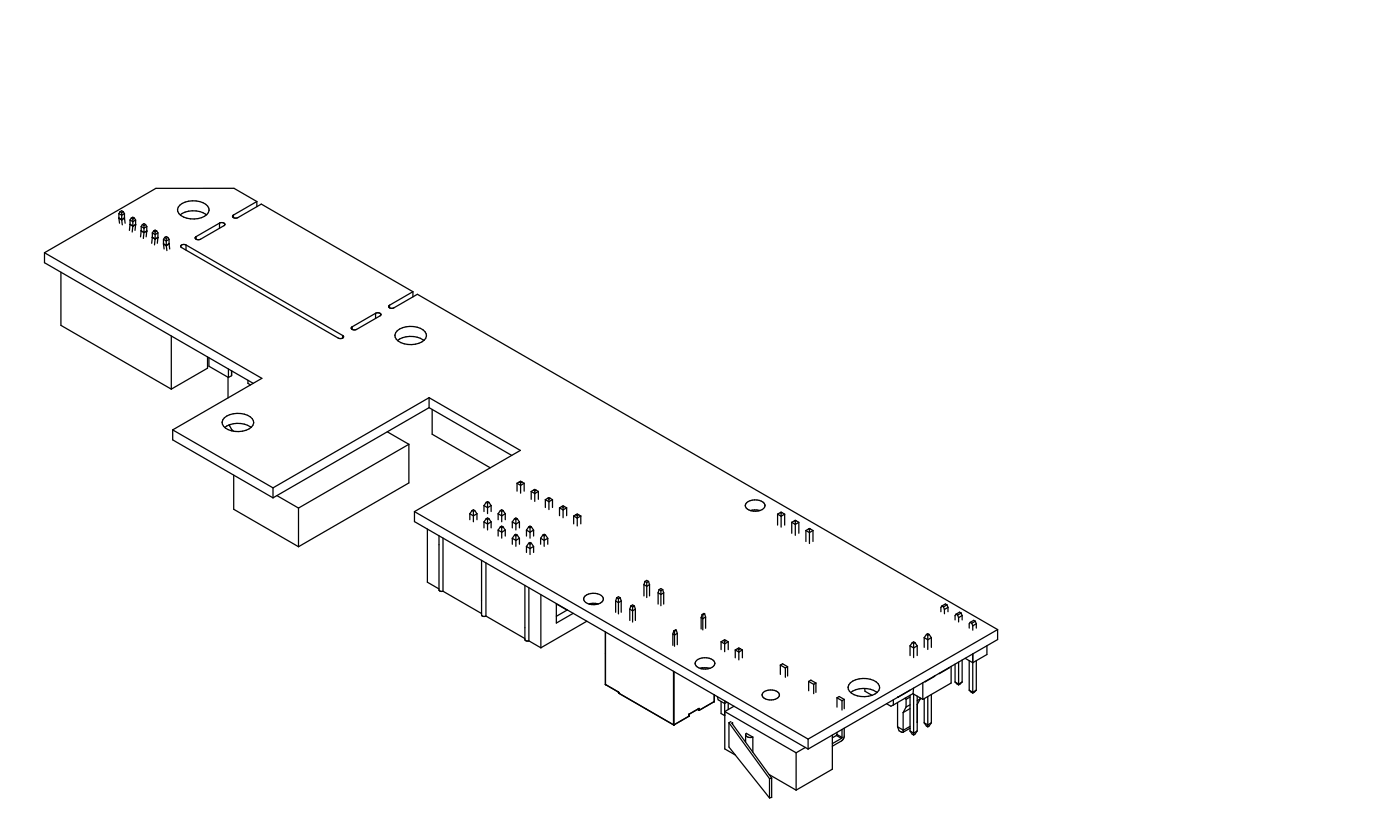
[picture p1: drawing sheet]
<svg xmlns="http://www.w3.org/2000/svg" width="220mm" height="130mm" viewBox="0 0 220 130" stroke-linecap="round" stroke-linejoin="round" font-family="sans-serif">
<g fill="none" stroke="#fff" stroke-width=".16">
<path d="M2.6 2.6h214.8v124.8h-214.8zM45.6 0v2.6M88.5 0v2.6M131.5 0v2.6M174.4 0v2.6M0 33.8h2.6M217.4 33.8h2.6M0 65h2.6M217.4 65h2.6M0 96.2h2.6M217.4 96.2h2.6M45.6 127.4v2.6"/>
<path d="M88.5 127.4v2.6M131.5 127.4v2.6M174.4 127.4v2.6"/>
</g>
<g fill="none" stroke="#000" stroke-width=".2">
<path d="M7 39.7l34.2 19.7-14.1 8.1M7 39.7v1.5l32.8 19M18.7 33.5l.4 .3 .5-.3M18.7 34.2h.1M18.7 33.5v.7M18.7 34.2l.4 .3M18.7 34.2v.1M18.7 34.3h.1M18.7 34.3l.1 .7M18.7 34.3l.4 .2M18.9 33.2l.2 .2M18.9 33.2l.2-.1 .3 .1"/>
<path d="M18.9 33.2l-.2 .3M19.1 33.4v1.1M19.1 34.5h.1M19.1 34.5l.1 .8M19.4 33.2l.2 .3M19.4 33.2l-.3 .2M19.6 34.2h.1M19.6 33.5v.7M19.6 34.2l-.5 .3M19.6 34.2l.1 .8M20.4 35.2l-.1 1M20.4 34.5l.5 .3 .4-.3"/>
<path d="M20.4 35.2h.1M20.4 34.5v.7M20.4 35.2l.5 .3M20.6 34.2l.3 .2M20.6 34.2l.3-.1 .2 .1M20.6 34.2l-.2 .3M20.9 35.5l-.1 .9M20.9 35.5h.1M20.9 34.4v1.1M21.1 34.2l.2 .3M21.1 34.2l-.2 .2M21.3 35.3l-.1 .9"/>
<path d="M21.3 35.3l-.4 .2M21.3 35.3h.1M21.3 35.2v.1M21.3 34.5v.7M21.3 35.2l-.4 .3M22.2 36.3l-.1 .9M22.2 35.6l.4 .2 .5-.2M22.2 36.2h.1M22.2 35.6v.6M22.2 36.2l.4 .3M22.4 35.3l.2 .1M22.4 35.3l.2-.2 .3 .2"/>
<path d="M22.4 35.3l-.2 .3M22.6 36.5l-.1 .9M22.6 35.4v1.1M22.6 36.5h.1M22.9 35.3l.2 .3M22.9 35.3l-.3 .1M23.1 36.3l-.1 .9M23.1 36.3l-.5 .2M23.1 36.3h.1M23.1 36.2v.1M23.1 35.6v.6M23.1 36.2l-.5 .3"/>
<path d="M23.9 37.3l-.1 .9M23.9 37.3h.1M23.9 36.6l.5 .2 .4-.2M23.9 36.6v.7M23.9 37.3l.5 .2M24.1 36.3l.3 .1M24.1 36.3l.3-.2 .2 .2M24.1 36.3l-.2 .3M24.4 37.5l-.1 .9M24.4 37.5h.1M24.4 36.4v1.1M24.6 36.3l.2 .3"/>
<path d="M24.6 36.3l-.2 .1M24.8 37.3l-.1 .9M24.8 37.3l-.4 .2M24.8 37.3h.1M24.8 36.6v.7M25.7 37.6l.4 .2 .5-.2M25.7 37.6v.7M25.7 38.3h.1M25.7 38.3l.4 .2M25.7 38.3l.1 .8M25.7 38.3l.4 .3M25.9 37.3l-.2 .3"/>
<path d="M25.9 37.3l.2 .1M25.9 37.3l.2-.2 .3 .2M26.1 37.4v1.1M26.1 38.5h.1M26.1 38.5v.1M26.1 38.6h.1M26.1 38.6l.1 .7M26.4 37.3l.2 .3M26.4 37.3l-.3 .1M26.6 37.6v.7M26.6 38.3h.1M26.6 38.3l-.5 .2"/>
<path d="M26.6 38.3l.1 .8M26.6 38.3l-.5 .3M28.3 32.2a3.5 3.5 0 0 1 4.3 .2 1.02 1.02 0 0 1-.5 1.6 3.6 3.6 0 0 1-4-.5 .92 .92 0 0 1 .2-1.3zM28.3 33.7a3.6 3.6 0 0 1 4.1 0M29.2 38.5a.44 .44 0 0 0-.5-.2 .44 .44 0 0 0-.2 .5l24.6 14.3a.44 .44 0 0 0 .6 .1 .44 .44 0 0 0 .2-.5h-.1M29.2 38.5l24.6 14.2M29.2 38.5v.8M30.8 37.2v.4M34.5 35a.59 .59 0 0 1 .8 .2M34.5 35l-3.7 2.2M34.5 35v.8M35.3 35.2l-.1 .2-3.7 2.2a.44 .44 0 0 1-.5 .1 .44 .44 0 0 1-.3-.5h.1"/>
<path d="M35.3 35.2h.1M36.7 33.8a.27 .27 0 0 0-.1 .3 .27 .27 0 0 0 .3 .1h.5l3.7-2.2 23.8 13.8M36.7 33.8v.4M40.4 31.6l-3.7 2.2M40.4 31.6l-3.6-2h-12.3l-17.5 10.1M40.4 31.6v.8M9.6 42.7v8.4l17.3 10M26.9 52.8v8.3M32.6 56v1.8l-5.7 3.3M32.8 56.2v1.3l3.1 1.8M35.8 59.2v3.3M35.9 57.9v1.4"/>
<path d="M36.4 58.2v.8l-.5 .3M39 59.7v.5l.4 .2M53.8 52.7v.4M55.2 51.5h.1M55.3 51.3l-.1 .2M55.3 51.3v.4M59 49.2a.44 .44 0 0 1 .5-.1 .44 .44 0 0 1 .3 .4l-3.8 2.2a.59 .59 0 0 1-.8-.2M59 49.2l-3.7 2.1M59 49.2v.8M61.1 48.1a.59 .59 0 0 0 .8 .2l3.7-2.1 91.2 52.6M61.1 48.1h.1M61.2 47.9l-.1 .2"/>
<path d="M61.2 47.9v.4M62.4 51.9a3.5 3.5 0 0 1 4.4 .2 1.02 1.02 0 0 1-.5 1.6 3.6 3.6 0 0 1-4-.4 .92 .92 0 0 1 .1-1.4zM62.5 53.5a3.6 3.6 0 0 1 4.1 0M64.9 45.8l-3.7 2.1M64.9 45.8v.8M27.1 67.5l15.8 9.1M27.1 67.5v1.6l15.8 9.1M35.3 65.6a3.5 3.5 0 0 1 4.3 .1 1.02 1.02 0 0 1-.5 1.6 3.6 3.6 0 0 1-4-.4 .92 .92 0 0 1 .2-1.3zM35.3 67.1a3.6 3.6 0 0 1 4.1 0M36.1 66.8l-.1-.1 .4 .7 .3 .3M36.7 74.6v5.4l10.2 5.8M42.9 76.6v1.6"/>
<path d="M43.5 77.8l3.4 2M46.9 79.8v6M60.9 67.8l3.4 2M64.3 69.8l-17.4 10M64.3 69.8v6l-17.4 10M67.4 62.4l-24.5 14.2M67.4 64l-24.5 14.2M67.4 62.4l14.4 8.3-16.7 9.6M67.4 64l13 7.5M67.4 62.4v1.6M67.9 64.3v3.9l9.1 5.2M76.1 79.4l.5 .3 .6-.3"/>
<path d="M76.1 79.4v.9M76.4 78.9l.2-.1 .2 .1M76.4 78.9l.2 .1M76.4 78.9l-.3 .5M76.6 79v1.6M76.8 78.9l-.2 .1M76.8 78.9l.4 .5M77.2 79.4v.9M81.2 75.9l.6 .3 .6-.3M81.2 75.9v1.2M81.6 75.7l.2-.1 .6 .3M81.6 75.7l-.4 .2"/>
<path d="M81.6 75.7l.2 .1M81.8 75.8v1.6M82 75.7l-.2 .1M82.4 75.9v1.2M83.5 77.2l.5 .3 .6-.3M83.5 77.2v1.2M83.8 77l.2-.2 .6 .4M83.8 77l.2 .1M83.8 77l-.3 .2M84 77.1v1.6M84.2 77l-.2 .1M84.6 77.2v1.2"/>
<path d="M85.7 78.4l.6 .4 .5-.4M85.7 78.4v1.3M86 78.2l.3-.1 .5 .3M86 78.2l.3 .2M86 78.2l-.3 .2M86.3 78.4v1.6M86.5 78.2l-.2 .2M86.8 78.4v1.3M87.9 79.7l.6-.3 .5 .3M87.9 79.7l.6 .4 .5-.4M87.9 79.7v1.3M88.3 79.5l.2 .2"/>
<path d="M88.5 79.7v1.6M88.7 79.5l-.2 .2M89 79.7v1.3M117.3 78.9a2.04 2.04 0 0 1 2.9 .3v.2a1.46 1.46 0 0 1-1.8 .9 1.17 1.17 0 0 1-1.3-1zM65.1 80.3l61.9 35.7M65.1 80.3v1.6l61.9 35.7M67.2 83.1v8.3l1.8 1.1M69 84.1v8.5l.2 .2h.4M69.6 92.8l6.1 3.5M69.6 84.5v8.3M73.8 80.7v.9M73.8 80.7l.6 .3 .6-.3"/>
<path d="M74.2 80.2l.2-.2 .2 .2M74.2 80.2l.2 .1M74.2 80.2l-.4 .5M74.4 80.3v1.6M74.6 80.2l-.2 .1M74.6 80.2l.4 .5M75 80.7v.9M75.7 88v8.6l.2 .2 .5-.1M76.1 81.9l.5 .4 .6-.4M76.1 81.9v1M76.4 96.7l6.1 3.6M76.4 88.4v8.3"/>
<path d="M76.4 81.4l.2-.1 .2 .1M76.4 81.4l.2 .2M76.4 81.4l-.3 .5M76.6 81.6v1.6M76.8 81.4l-.2 .2M76.8 81.4l.4 .5M77.2 81.9v1M78.3 83.2l.5 .4 .6-.4M78.3 80.7l.5 .3 .6-.3M78.3 80.7v.9M78.3 83.2v1M78.6 82.7l.2-.1 .3 .1"/>
<path d="M78.6 82.7l.2 .1M78.6 80.2l.2-.2 .3 .2M78.6 80.2l.2 .1M78.6 80.2l-.3 .5M78.6 82.7l-.3 .5M78.8 80.3v1.6M78.8 82.8v1.7M79.1 80.2l-.3 .1M79.1 80.2l.3 .5M79.1 82.7l-.3 .1M79.1 82.7l.3 .5M79.4 80.7v.9"/>
<path d="M79.4 83.2v1M80.5 84.5l.6 .3 .5-.3M80.5 81.9l.6 .4 .5-.4M80.5 81.9v1M80.5 84.5v1M80.9 84l.2-.1 .2 .1M80.9 84l.2 .1M80.9 81.4l.2-.1 .2 .1M80.9 81.4l.2 .2M80.9 81.4l-.4 .5M80.9 84l-.4 .5M81.1 81.6v1.6"/>
<path d="M81.1 84.1v1.7M81.3 81.4l-.2 .2M81.3 81.4l.3 .5M81.3 84l-.2 .1M81.3 84l.3 .5M81.6 81.9v1M81.6 84.5v1M82.5 91.9v8.5l.2 .2h.4M82.7 85.8l.6 .3 .6-.3M82.7 83.2l.6 .4 .6-.4M82.7 83.2v1M82.7 85.8v.9"/>
<path d="M83.1 85.3l.2-.1 .2 .1M83.1 85.3l.2 .1M83.1 82.7l.2-.1 .2 .1M83.1 82.7l.2 .1M83.1 82.7l-.4 .5M83.1 85.3l-.4 .5M83.1 92.3v8.3M83.3 82.8v1.7M83.3 85.4v1.7M83.5 82.7l-.2 .1M83.5 82.7l.4 .5M83.5 85.3l-.2 .1"/>
<path d="M83.5 85.3l.4 .5M83.9 83.2v1M83.9 85.8v.9M85 84.5l.5 .3 .6-.3M85 84.5v1M85 93.4v8.3M85.3 84l.2-.1 .2 .1M85.3 84l.2 .1M85.3 84l-.3 .5M85.5 84.1v1.7M85.7 84l-.2 .1M85.7 84l.4 .5"/>
<path d="M86.1 84.5v1M87.4 94.8l1.7 1M87.4 94.8v3l2.7-1.5M89.2 95.8l-1.8 1M90.1 81l.6-.3 .6 .3M90.1 81l.6 .3 .6-.3M90.1 81v1.3M90.5 80.8l.2 .1M90.7 80.9v1.7M90.9 80.8l-.2 .1M91.3 81v1.3M91.9 93.6a2.04 2.04 0 0 1 2.9 .3v.1a1.46 1.46 0 0 1-1.8 .9 1.17 1.17 0 0 1-1.3-.9z"/>
<path d="M92.2 97.5l-7.2 4.2M92.5 94.8l.7-.1 .8 .1M92.7 94.8v.1M95.1 99.2v8.3M96.7 94.4l.5 .2 .4-.2M96.7 94.4v1.7M96.9 93.9l.3-.2 .3 .2M96.9 93.9l.3 .1M96.9 93.9l-.2 .5M97.2 94v2.4M97.5 93.9l-.3 .1M97.5 93.9l.1 .5"/>
<path d="M97.6 94.4v1.7M99 95.6l.4 .3 .4-.3M99 95.6v1.8M99.1 95.1l.3-.1 .3 .1M99.1 95.1l.3 .2M99.1 95.1l-.1 .5M99.4 95.3v2.4M99.7 95.1l-.3 .2M99.7 95.1l.1 .5M99.8 95.6v1.8M101.2 91.8l.4 .2 .5-.2M101.2 91.8v1.8"/>
<path d="M101.3 91.3l.3-.2 .3 .2M101.3 91.3l.3 .2M101.3 91.3l-.1 .5M101.6 91.5v2.3M101.9 91.3l-.3 .2M101.9 91.3l.2 .5M102.1 91.8v1.8M103.4 93.1l.5 .2 .4-.2M103.4 93.1v1.7M103.6 92.6l.3-.2 .2 .2M103.6 92.6l.3 .1M103.6 92.6l-.2 .5"/>
<path d="M103.9 92.7v2.4M104.1 92.6l-.2 .1M104.1 92.6l.2 .5M104.3 93.1v1.7M105.7 99.6v1.7M105.9 99l.1 .1M105.9 99l-.2 .6M106 99.1v2.4M106.3 98.9h-.1l-.3 .1M106.3 98.9l-.3 .2M106.3 98.9l.1 .5M106.4 99.4l-.4 .3-.3-.1"/>
<path d="M106.4 99.4v1.8M110.2 97v1.8M110.3 96.5h.1M110.3 96.5l-.1 .5M110.4 96.5v2.4M110.7 96.4l-.1-.1-.3 .2M110.7 96.4l-.3 .1M110.7 96.4l.2 .5M110.9 96.9l-.5 .2-.2-.1M110.9 96.9v1.8M117.9 80.2l.7-.1 .8 .1M122.2 80.7l.5 .3 .6-.3"/>
<path d="M122.2 80.7v1.7M122.6 80.5l.1-.1 .6 .3M122.6 80.5l-.4 .2M122.6 80.5h.1M122.7 80.5v2.3M122.9 80.5h-.2M123.3 80.7v1.7M124.4 82l.6 .3 .5-.3M124.4 82v1.7M124.9 81.8l.1-.1 .5 .3M124.9 81.8h.1M124.9 81.8l-.5 .2"/>
<path d="M125 81.8v2.2M125.1 81.8h-.1M125.5 82v1.7M126.6 83.3l.6 .3 .6-.3M126.6 83.3v1.7M127.1 83h.1l.6 .3M127.1 83l.1 .1M127.1 83l-.5 .3M127.2 83.1v2.2M127.3 83l-.1 .1M127.8 83.3v1.7M145.6 99.6l.2-.1 .2 .1"/>
<path d="M145.6 99.6l-.4 .5M145.6 99.6l.2 .1M145.8 99.7v2.3M146 99.6l-.2 .1M146 99.6l.4 .5M148 95.1l.3 .2M148 95.1l-.1 .3v.6M148.3 95.3l.1 .4M148.4 95.7v.7M148.8 95l.2 .4M148.8 95l-.2-.2-.6 .3M148.8 95l-.5 .3"/>
<path d="M149 95.4v.6M149 95.4l-.6 .3M150.2 96.4l.3 .2M150.2 96.4l-.1 .2v.7M150.5 96.6l.1 .4M150.6 97v.7M151 96.3l-.2-.2-.6 .3M151 96.3l-.5 .3M151 96.3l.2 .3M151.2 96.6v.7M151.2 96.6l-.6 .4M152.5 97.7l.2 .2"/>
<path d="M152.5 97.7l-.2 .2v.7M152.7 97.9l.2 .4M152.9 98.3v.6M153.3 97.5l.1 .4M153.3 97.5l-.3-.1-.5 .3M153.3 97.5l-.6 .4M153.4 97.9v.7M153.4 97.9l-.5 .4M156.8 98.8l-29.8 17.2M156.8 98.8v1.6l-29.8 17.2M83.1 100.6l1.9 1.1M95.1 107.4v.1"/>
<path d="M95.1 107.5h.1M95.1 107.5l2.1 1.2M97.2 108.7h.1M97.2 108.7v.1M97.2 108.8h.1M97.2 108.8l.1 .1M97.3 108.8l8.5 5M97.3 108.9h.1M105.8 113.8h.1M105.8 105.4v8.4M105.9 113.8h.1M105.9 105.4v8.4"/>
<path d="M108.2 112.5l-2.3 1.3M108.2 112.5h.1M108.2 112.2v.3M108.3 112.2h-.1M108.3 112.4l-.1 .1M108.3 112.4h.1M108.3 112.2h.1M108.3 112.2v.2M108.3 112.1v.1M108.3 112.1h.1M109.5 103.7a2.04 2.04 0 0 1 2.8 .3v.2a1.46 1.46 0 0 1-1.8 .8 1.17 1.17 0 0 1-1.3-.9zM109.8 111.3h.1"/>
<path d="M109.8 111.3l-.7 .4M109.8 111.5h.1M109.8 111.2v.1M109.8 111.5l-.2-.1 .2 .1M109.8 111.3v.2M109.8 111.2l.1 .1M109.8 111.2l-1.5 .9M109.9 111.5h.1M109.9 111.5h-.1M109.9 111.3v.2M110.1 104.9l.6-.1 .8 .1M110.1 104.9v.1"/>
<path d="M110.2 105h.1M110.4 104.9l-.2 .1M112.2 110.2l-1.1 .6M112.2 110.1v.1M112.2 109.1v1M112.2 110.1l-2.3 1.4M112.2 110.1h.1M112.7 109.4l.2 .5 1 .6M113.3 100.8l.6 .3 .5-.3M113.3 100.8v1.2M113.3 110.1v1.9l.6 .4M113.7 100.6l.2-.2 .5 .4"/>
<path d="M113.7 100.6l-.4 .2M113.7 100.6l.2 .1M113.9 100.7v1.6M113.9 110.4v7.2l1.6 .9M113.9 112.3v.1M113.9 110.1v.4M114.1 100.6l-.2 .1M114.2 110.2l-.3 .3M114.4 100.8v1.2M114.4 110.4v1M114.6 113.5v3.8l6.3 8M114.6 113.5l6.3 8.7"/>
<path d="M114.9 113.3l-.3 .2M115.1 113.7v-.2h-.1l6.3 8.7M115.3 110.9l-1.4 .8 11.2 6.5M115.5 102l.6 .4 .6-.4M115.5 102v1.3M115.9 101.8l.2-.1 .6 .3M115.9 101.8l.2 .2M115.9 101.8l-.4 .2M116.1 102v1.6M116.3 101.8l-.2 .2M116.7 102v1.3M117.2 115.4l.1-.3 1 .6"/>
<path d="M117.2 115.4a.8 .8 0 0 0 1.1 .3M117.2 115.4v1.1M118.3 115.7v2.4M120 108.7a1.8 1.8 0 0 1 2.5 .3v.1a1.58 1.58 0 0 1-2.5 .5l-.2-.5zM122.6 104.4l.4-.2 .8 .5M122.6 104.4l.8 .5M122.6 104.4v1.5M123.4 104.9v1.4M123.8 104.7v1.4M123.8 104.7l-.4 .2M125.1 118.2v5.9M126.5 117.4l-1.4 .8"/>
<path d="M127 116v1.6M127.1 107l.3-.2 .8 .4M127.1 107l.8 .4M127.1 107v1.5M127.9 107.4v1.5M128.2 107.2v1.5M128.2 107.2l-.3 .2M130.8 115.4v5.4l-5.7 3.3M131.4 115.5l-.6 .3M131.4 115.5l.8 .4M131.5 109.6l.4-.2 .8 .4M131.5 109.6l.8 .4"/>
<path d="M131.5 109.6v1.4M131.5 115v.3M131.5 115.3l-.1 .2M131.5 115.3l.8 .5M132.2 115.9l-1.4 .9M132.3 115.8l-.1 .1M132.3 110v1.5M132.3 114.5v1.3M132.7 109.8v1.5M132.7 114.3v1.4l-.2 .4-1.7 1.1M132.7 109.8l-.4 .2M133.6 107.2a3.5 3.5 0 0 1 4.4 .2 1.02 1.02 0 0 1-.5 1.6 3.6 3.6 0 0 1-4-.5 .92 .92 0 0 1 .1-1.3z"/>
<path d="M133.7 108.7a3.6 3.6 0 0 1 4.1 0M135.9 108.1v.4l1.1 .7M139.3 110.5l.7 .4 .4-.2M140.4 109.9v.8M141 114.1l.3 .6 .6 .3M141 114.1l.9 .5M141 110.3v3.8M141.1 109.5h.1M141.1 109.4v.1M141.1 109.4h.1M141.9 114.6v.1M141.9 111.9v2.7"/>
<path d="M141.9 114.7v.3M142.3 109.6l.1 .2M142.4 109.8v1.2M142.4 111l-.5 .9M143 108.4l-1 .5M143 108.4h.1M143 114.3l-1.1 .7M143 109.4l-.6 .4M143 110.7l-.6 .3M143 111.2l-1.1 .7M143 101.4l.6 .3 .5-.3M143 101.4v1.5"/>
<path d="M143 109.2v5.6M143 114.8l.6 .6M143 114.8l.6 .3 .5-.3M143 114l-1.1 .7M143 114.3h.1M143.4 100.9l-.4 .5M143.4 100.9l.2 .1M143.4 100.9l.2-.1 .2 .1M143.5 108.9l1.5 .9M143.5 108.9l-3.1 1.8M143.6 108l-.1 .9M143.6 101v2.3"/>
<path d="M143.6 109v6.4M143.8 100.9l.3 .5M143.8 100.9l-.2 .1M144.1 101.4v1.5M144.1 109.3v5.5M144.1 114.8l-.5 .6M144.1 113.4h.1M144.1 110.6h.1M144.1 113.3v.1M144.6 109.6v.1M144.6 109.7l-.5 .3M144.6 109.7l-.5 .9"/>
<path d="M145 107.2v2.6M145.2 100.1v1.5M145.2 109.7v3.8M145.2 113.5l.6 .6M145.2 113.5l.6 .3 .6-.3M145.2 100.1l.6 .3 .6-.3M145.8 109.4v4.7M146.4 100.1v1.5M146.4 109v4.5M146.4 113.5l-.6 .6M146.8 106.2h.1M146.9 106.2l-1.5 .8"/>
<path d="M146.9 106.1v.1M149 104.9h.1M149.1 104.8v.1M149.1 104.9l-1.5 .8M149.5 104.6v2.6l-4.5 2.6M150.1 107.1l.5 .4M150.1 104.3v2.8M150.1 107.1l.5 .3 .6-.3M150.6 104v3.5M151.2 103.6v3.5M151.2 107.1l-.6 .4M152.3 108.4l.6 .4"/>
<path d="M152.3 108.4l.6 .3 .5-.3M152.3 103.7v4.7M152.9 102.7v6.1M153.4 103.7v4.7M153.4 108.4l-.5 .4M155.1 101.4v1.4l-2.2 1.2-1.2-.6M120.9 121.6l4.2 2.5M120.9 122.2v3.1M121.3 122.2v3l-.4 .1M121.3 122.2h-.4"/>
</g>
</svg>
